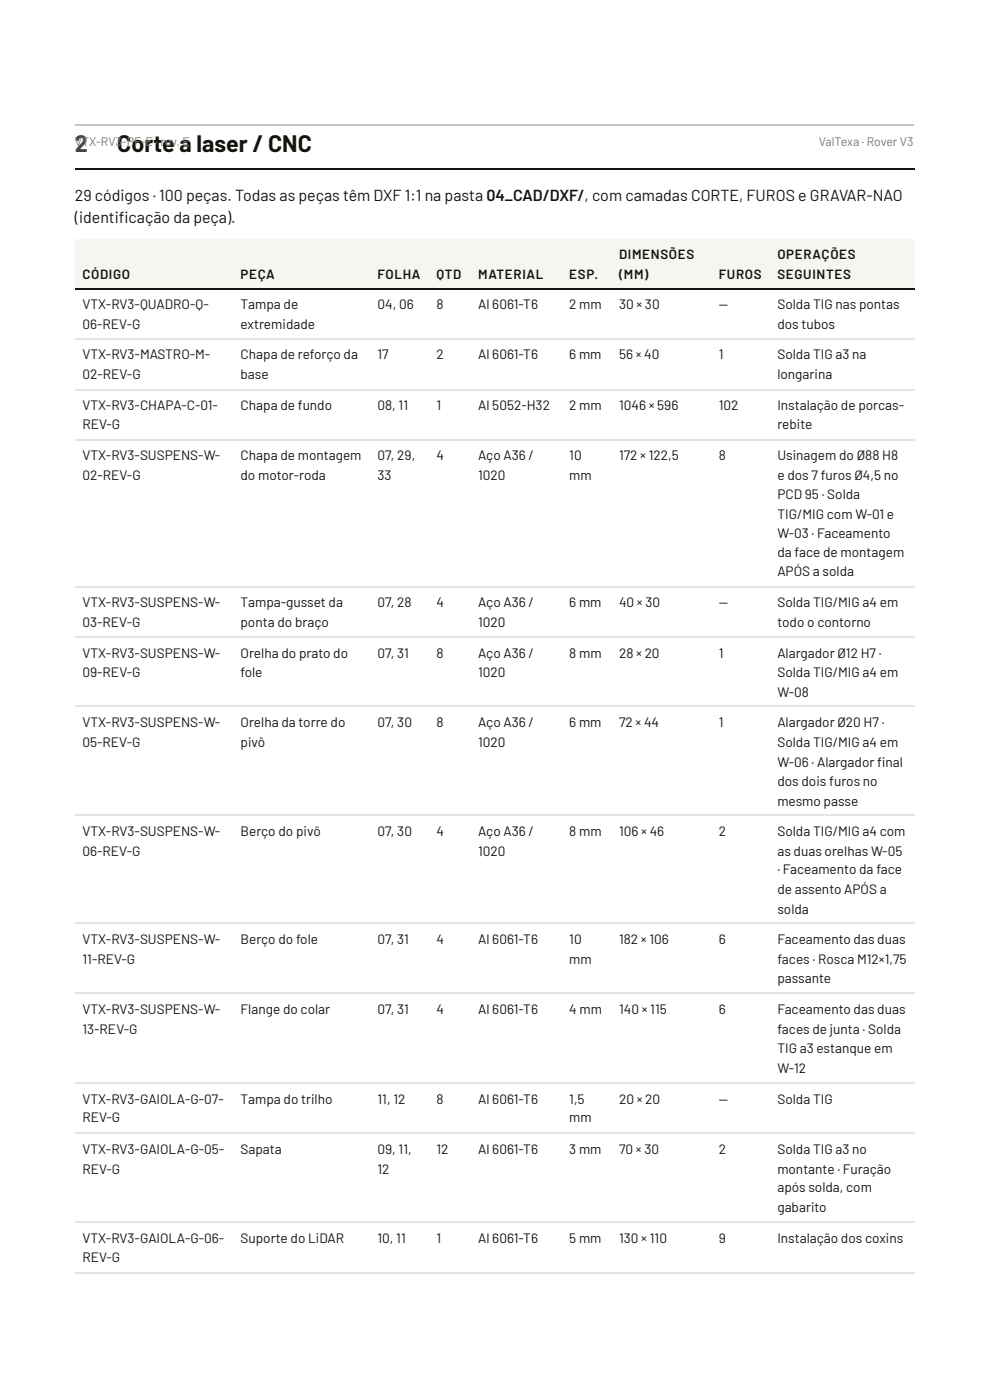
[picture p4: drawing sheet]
<svg xmlns="http://www.w3.org/2000/svg" width="210mm" height="297mm" viewBox="0 0 210 297" stroke-linecap="round" stroke-linejoin="round" font-family="sans-serif">
<defs><g id="words">
<text font-size="4.9" fill="#1f6b3a" x="15.9" y="32.3">2</text>
<text font-size="4.9" fill="#14140f" x="24.9" y="32.3">Corte a laser / CNC</text>
<g font-size="3.4" fill="#14140f">
<text x="15.9" y="42.6">29 códigos · 100 peças. Todas as peças têm DXF 1:1 na pasta 04_CAD/DXF/, com camadas CORTE, FUROS e GRAVAR-NAO</text>
<text x="15.9" y="47.4">(</text>
<text x="16.8" y="47.4">identifcação da peça).</text>
<text x="25.2" y="47.4">i</text>
</g>
<g font-size="2.9" fill="#14140f">
<text x="17.5" y="65.6">VTX-RV3-QUADRO-Q-</text>
<text x="51" y="65.6">Tampa de</text>
<text x="80" y="65.6">04, 06</text>
<text x="92.5" y="65.6">8</text>
<text x="101.4" y="65.6">Al 6061-T6</text>
<text x="120.7" y="65.6">2 mm</text>
<text x="131.2" y="65.6">30 × 30</text>
<text x="152.4" y="65.6">—</text>
<text x="164.8" y="65.6">Solda TIG nas pontas</text>
<text x="17.5" y="69.8">06-REV-G</text>
<text x="51" y="69.8">extremidade</text>
<text x="164.8" y="69.8">dos tubos</text>
<text x="17.5" y="76.2">VTX-RV3-MASTRO-M-</text>
<text x="51" y="76.2">Chapa de reforço da</text>
<text x="80" y="76.2">17</text>
<text x="92.5" y="76.2">2</text>
<text x="101.4" y="76.2">Al 6061-T6</text>
<text x="120.7" y="76.2">6 mm</text>
<text x="131.2" y="76.2">56 × 40</text>
<text x="152.4" y="76.2">1</text>
<text x="164.8" y="76.2">Solda TIG a3 na</text>
<text x="17.5" y="80.4">02-REV-G</text>
<text x="51" y="80.4">base</text>
<text x="164.8" y="80.4">longarina</text>
<text x="17.5" y="87">VTX-RV3-CHAPA-C-01-</text>
<text x="51" y="87">Chapa de fundo</text>
<text x="80" y="87">08, 11</text>
<text x="92.5" y="87">1</text>
<text x="101.4" y="87">Al 5052-H32</text>
<text x="120.7" y="87">2 mm</text>
<text x="131.2" y="87">1046 × 596</text>
<text x="152.4" y="87">102</text>
<text x="164.8" y="87">Instalação de porcas-</text>
<text x="17.5" y="91">REV-G</text>
<text x="164.8" y="91">rebite</text>
<text x="17.5" y="97.6">VTX-RV3-SUSPENS-W-</text>
<text x="17.5" y="101.9">02-REV-G</text>
<text x="51" y="97.6">Chapa de montagem</text>
<text x="51" y="101.9">do motor-roda</text>
<text x="80" y="97.6">07, 29,</text>
<text x="80" y="101.9">33</text>
<text x="92.5" y="97.6">4</text>
<text x="101.4" y="97.6">Aço A36 /</text>
<text x="101.4" y="101.9">1020</text>
<text x="120.7" y="97.6">10</text>
<text x="120.7" y="101.9">mm</text>
<text x="131.2" y="97.6">172 × 122,5</text>
<text x="152.4" y="97.6">8</text>
<text x="164.8" y="97.6">Usinagem do Ø88 H8</text>
<text x="164.8" y="101.9">e dos 7 furos Ø4,5 no</text>
<text x="164.8" y="105.8">PCD 95 · Solda</text>
<text x="164.8" y="110.1">TIG/MIG com W-01 e</text>
<text x="164.8" y="114">W-03 · Faceamento</text>
<text x="164.8" y="118.3">da face de montagem</text>
<text x="164.8" y="122.2">APÓS a solda</text>
<text x="17.5" y="128.8">VTX-RV3-SUSPENS-W-</text>
<text x="51" y="128.8">Tampa-gusset da</text>
<text x="80" y="128.8">07, 28</text>
<text x="92.5" y="128.8">4</text>
<text x="101.4" y="128.8">Aço A36 /</text>
<text x="120.7" y="128.8">6 mm</text>
<text x="131.2" y="128.8">40 × 30</text>
<text x="152.4" y="128.8">—</text>
<text x="164.8" y="128.8">Solda TIG/MIG a4 em</text>
<text x="17.5" y="133.1">03-REV-G</text>
<text x="51" y="133.1">ponta do braço</text>
<text x="101.4" y="133.1">1020</text>
<text x="164.8" y="133.1">todo o contorno</text>
<text x="17.5" y="139.7">VTX-RV3-SUSPENS-W-</text>
<text x="17.5" y="143.7">09-REV-G</text>
<text x="51" y="139.7">Orelha do prato do</text>
<text x="51" y="143.7">fole</text>
<text x="80" y="139.7">07, 31</text>
<text x="92.5" y="139.7">8</text>
<text x="101.4" y="139.7">Aço A36 /</text>
<text x="101.4" y="143.7">1020</text>
<text x="120.7" y="139.7">8 mm</text>
<text x="131.2" y="139.7">28 × 20</text>
<text x="152.4" y="139.7">1</text>
<text x="164.8" y="139.7">Alargador Ø12 H7 ·</text>
<text x="164.8" y="143.7">Solda TIG/MIG a4 em</text>
<text x="164.8" y="147.9">W-08</text>
<text x="17.5" y="154.2">VTX-RV3-SUSPENS-W-</text>
<text x="51" y="154.2">Orelha da torre do</text>
<text x="80" y="154.2">07, 30</text>
<text x="92.5" y="154.2">8</text>
<text x="101.4" y="154.2">Aço A36 /</text>
<text x="120.7" y="154.2">6 mm</text>
<text x="131.2" y="154.2">72 × 44</text>
<text x="152.4" y="154.2">1</text>
<text x="164.8" y="154.2">Alargador Ø20 H7 ·</text>
<text x="17.5" y="158.5">05-REV-G</text>
<text x="51" y="158.5">pivô</text>
<text x="101.4" y="158.5">1020</text>
<text x="164.8" y="158.5">Solda TIG/MIG a4 em</text>
<text x="164.8" y="162.7">W-06 · Alargador fnal</text>
<text x="164.8" y="166.7">dos dois furos no</text>
<text x="186" y="162.7">i</text>
<text x="164.8" y="170.9">mesmo passe</text>
<text x="17.5" y="177.3">VTX-RV3-SUSPENS-W-</text>
<text x="51" y="177.3">Berço do pivô</text>
<text x="80" y="177.3">07, 30</text>
<text x="92.5" y="177.3">4</text>
<text x="101.4" y="177.3">Aço A36 /</text>
<text x="120.7" y="177.3">8 mm</text>
<text x="131.2" y="177.3">106 × 46</text>
<text x="152.4" y="177.3">2</text>
<text x="164.8" y="177.3">Solda TIG/MIG a4 com</text>
<text x="17.5" y="181.5">06-REV-G</text>
<text x="101.4" y="181.5">1020</text>
<text x="164.8" y="181.5">as duas orelhas W-05</text>
<text x="164.8" y="185.5">· Faceamento da face</text>
<text x="164.8" y="189.7">de assento APÓS a</text>
<text x="164.8" y="193.9">solda</text>
<text x="17.5" y="200.3">VTX-RV3-SUSPENS-W-</text>
<text x="51" y="200.3">Berço do fole</text>
<text x="80" y="200.3">07, 31</text>
<text x="92.5" y="200.3">4</text>
<text x="101.4" y="200.3">Al 6061-T6</text>
<text x="120.7" y="200.3">10</text>
<text x="131.2" y="200.3">182 × 106</text>
<text x="152.4" y="200.3">6</text>
<text x="164.8" y="200.3">Faceamento das duas</text>
<text x="17.5" y="204.5">11-REV-G</text>
<text x="120.7" y="204.5">mm</text>
<text x="164.8" y="204.5">faces · Rosca M12×1,75</text>
<text x="164.8" y="208.5">passante</text>
<text x="17.5" y="215.1">VTX-RV3-SUSPENS-W-</text>
<text x="51" y="215.1">Flange do colar</text>
<text x="80" y="215.1">07, 31</text>
<text x="92.5" y="215.1">4</text>
<text x="101.4" y="215.1">Al 6061-T6</text>
<text x="120.7" y="215.1">4 mm</text>
<text x="131.2" y="215.1">140 × 115</text>
<text x="152.4" y="215.1">6</text>
<text x="164.8" y="215.1">Faceamento das duas</text>
<text x="17.5" y="219.3">13-REV-G</text>
<text x="164.8" y="219.3">faces de junta · Solda</text>
<text x="164.8" y="223.3">TIG a3 estanque em</text>
<text x="164.8" y="227.5">W-12</text>
<text x="17.5" y="234.2">VTX-RV3-GAIOLA-G-07-</text>
<text x="17.5" y="238.1">REV-G</text>
<text x="51" y="234.2">Tampa do trilho</text>
<text x="80" y="234.2">11, 12</text>
<text x="92.5" y="234.2">8</text>
<text x="101.4" y="234.2">Al 6061-T6</text>
<text x="120.7" y="234.2">1,5</text>
<text x="120.7" y="238.1">mm</text>
<text x="131.2" y="234.2">20 × 20</text>
<text x="152.4" y="234.2">—</text>
<text x="164.8" y="234.2">Solda TIG</text>
<text x="17.5" y="244.7">VTX-RV3-GAIOLA-G-05-</text>
<text x="51" y="244.7">Sapata</text>
<text x="80" y="244.7">09, 11,</text>
<text x="92.5" y="244.7">12</text>
<text x="101.4" y="244.7">Al 6061-T6</text>
<text x="120.7" y="244.7">3 mm</text>
<text x="131.2" y="244.7">70 × 30</text>
<text x="152.4" y="244.7">2</text>
<text x="164.8" y="244.7">Solda TIG a3 no</text>
<text x="17.5" y="249">REV-G</text>
<text x="80" y="249">12</text>
<text x="164.8" y="249">montante · Furação</text>
<text x="164.8" y="252.9">após solda, com</text>
<text x="164.8" y="257.2">gabarito</text>
<text x="17.5" y="263.8">VTX-RV3-GAIOLA-G-06-</text>
<text x="51" y="263.8">Suporte do LiDAR</text>
<text x="80" y="263.8">10, 11</text>
<text x="92.5" y="263.8">1</text>
<text x="101.4" y="263.8">Al 6061-T6</text>
<text x="120.7" y="263.8">5 mm</text>
<text x="131.2" y="263.8">130 × 110</text>
<text x="152.4" y="263.8">9</text>
<text x="164.8" y="263.8">Instalação dos coxins</text>
<text x="17.5" y="267.8">REV-G</text>
</g>
<g font-size="2.8" fill="#14140f">
<text x="17.5" y="59.3">CÓDIGO</text>
<text x="51" y="59.3">PEÇA</text>
<text x="80" y="59.3">FOLHA</text>
<text x="92.5" y="59.3">QTD</text>
<text x="101.4" y="59.3">MATERIAL</text>
<text x="120.7" y="59.3">ESP.</text>
<text x="131.2" y="55">DIMENSÕES</text>
<text x="131.2" y="59.3">(MM)</text>
<text x="152.4" y="59.3">FUROS</text>
<text x="164.8" y="55">OPERAÇÕES</text>
<text x="164.8" y="59.3">SEGUINTES</text>
</g>
<g font-size="2.6" fill="#7a7a70">
<text x="15.9" y="31">VTX-RV3-PF-E · rev. E</text>
<text x="173.6" y="31">ValTexa · Rover V3</text>
</g>
</g></defs>
<path d="M15.9 35.9h178" fill="none" stroke="#14140f" stroke-width=".26"/>
<g fill="#f6f5f0">
<path d="M15.9 50.8h33.6v10.3h-33.6z"/>
<path d="M49.5 50.8h28.8v10.3h-28.8z"/>
<path d="M78.3 50.8h12.7v10.3h-12.7z"/>
<path d="M91 50.8h8.7v10.3h-8.7z"/>
<path d="M99.7 50.8h19.4v10.3h-19.4z"/>
<path d="M119.1 50.8h10.5v10.3h-10.5z"/>
<path d="M129.6 50.8h21.2v10.3h-21.2z"/>
<path d="M150.8 50.8h12.4v10.3h-12.4z"/>
<path d="M163.2 50.8h30.7v10.3h-30.7z"/>
</g>
<path d="M15.9 61.3h178" fill="none" stroke="#14140f" stroke-width=".26"/>
<g fill="none" stroke="#e6e4dc" stroke-width=".26">
<path d="M15.9 71.8h178M15.9 82.7h178M15.9 93.3h178M15.9 124.5h178M15.9 135.1h178M15.9 149.9h178M15.9 172.9h178M15.9 195.9h178M15.9 210.7h178M15.9 229.8h178M15.9 240.4h178M15.9 259.2h178"/>
<path d="M15.9 270h178"/>
</g>
<path d="M15.9 26.6h177.8" fill="none" stroke="#c9c7bd" stroke-width=".26"/>
<use href="#words"/>
</svg>
